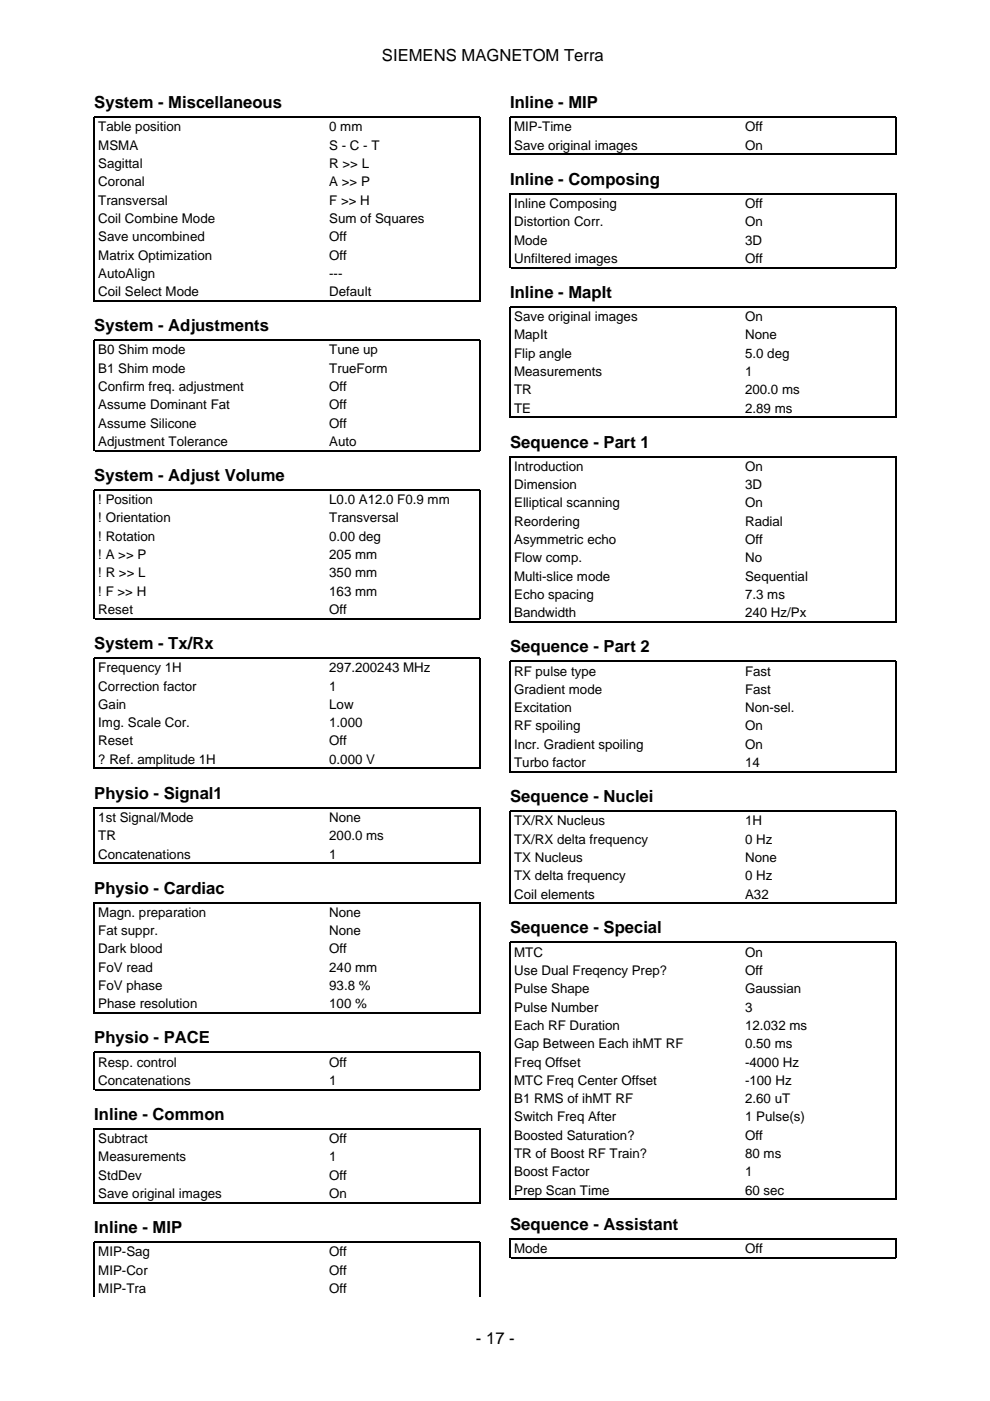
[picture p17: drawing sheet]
<svg xmlns="http://www.w3.org/2000/svg" width="210mm" height="297mm" viewBox="0 0 210 297" stroke-linecap="round" stroke-linejoin="round" font-family="sans-serif">
<defs><g id="words">
<g font-size="3.5">
<text x="81" y="12.9">SIEMENS MAGNETOM Terra</text>
<text x="20" y="22.9">System - Miscellaneous</text>
<text x="108.2" y="22.9">Inline - MIP</text>
<text x="108.2" y="39.2">Inline - Composing</text>
<text x="108.2" y="63.1">Inline - MapIt</text>
<text x="20" y="70.2">System - Adjustments</text>
<text x="108.2" y="94.9">Sequence - Part 1</text>
<text x="20" y="102">System - Adjust Volume</text>
<text x="20" y="137.6">System - Tx/Rx</text>
<text x="108.2" y="138.3">Sequence - Part 2</text>
<text x="20" y="169.3">Physio - Signal1</text>
<text x="108.2" y="170">Sequence - Nuclei</text>
<text x="20" y="189.4">Physio - Cardiac</text>
<text x="108.2" y="197.9">Sequence - Special</text>
<text x="20" y="221.2">Physio - PACE</text>
<text x="20" y="237.4">Inline - Common</text>
<text x="20" y="261.4">Inline - MIP</text>
<text x="108.2" y="260.7">Sequence - Assistant</text>
<text x="100.9" y="284.9">- 17 -</text>
</g>
<g font-size="2.8">
<text x="20.8" y="27.9">Table position</text>
<text x="69.8" y="27.9">0 mm</text>
<text x="109" y="27.9">MIP-Time</text>
<text x="158" y="27.9">Off</text>
<text x="20.8" y="31.7">MSMA</text>
<text x="20.8" y="35.6">Sagittal</text>
<text x="69.8" y="31.7">S - C - T</text>
<text x="69.8" y="35.6">R &gt;&gt; L</text>
<text x="109" y="31.7">Save original images</text>
<text x="158" y="31.7">On</text>
<text x="20.8" y="39.5">Coronal</text>
<text x="69.8" y="39.5">A &gt;&gt; P</text>
<text x="20.8" y="43.4">Transversal</text>
<text x="20.8" y="47.3">Coil Combine Mode</text>
<text x="69.8" y="43.4">F &gt;&gt; H</text>
<text x="69.8" y="47.3">Sum of Squares</text>
<text x="109" y="44.1">Inline Composing</text>
<text x="109" y="48">Distortion Corr.</text>
<text x="158" y="44.1">Off</text>
<text x="158" y="48">On</text>
<text x="20.8" y="51.2">Save uncombined</text>
<text x="69.8" y="51.2">Off</text>
<text x="109" y="51.9">Mode</text>
<text x="158" y="51.9">3D</text>
<text x="20.8" y="55">Matrix Optimization</text>
<text x="20.8" y="58.9">AutoAlign</text>
<text x="69.8" y="55">Off</text>
<text x="69.8" y="58.9">---</text>
<text x="109" y="55.7">Unfiltered images</text>
<text x="158" y="55.7">Off</text>
<text x="20.8" y="62.8">Coil Select Mode</text>
<text x="69.8" y="62.8">Default</text>
<text x="109" y="68.1">Save original images</text>
<text x="109" y="72">MapIt</text>
<text x="158" y="68.1">On</text>
<text x="158" y="72">None</text>
<text x="20.8" y="75.1">B0 Shim mode</text>
<text x="69.8" y="75.1">Tune up</text>
<text x="109" y="75.8">Flip angle</text>
<text x="158" y="75.8">5.0 deg</text>
<text x="20.8" y="79">B1 Shim mode</text>
<text x="20.8" y="82.9">Confirm freq. adjustment</text>
<text x="69.8" y="79">TrueForm</text>
<text x="69.8" y="82.9">Off</text>
<text x="109" y="79.7">Measurements</text>
<text x="109" y="83.6">TR</text>
<text x="158" y="79.7">1</text>
<text x="158" y="83.6">200.0 ms</text>
<text x="20.8" y="86.8">Assume Dominant Fat</text>
<text x="69.8" y="86.8">Off</text>
<text x="109" y="87.5">TE</text>
<text x="158" y="87.5">2.89 ms</text>
<text x="20.8" y="90.7">Assume Silicone</text>
<text x="20.8" y="94.5">Adjustment Tolerance</text>
<text x="69.8" y="90.7">Off</text>
<text x="69.8" y="94.5">Auto</text>
<text x="109" y="99.8">Introduction</text>
<text x="158" y="99.8">On</text>
<text x="20.8" y="106.9">! Position</text>
<text x="69.8" y="106.9">L0.0 A12.0 F0.9 mm</text>
<text x="109" y="103.7">Dimension</text>
<text x="109" y="107.6">Elliptical scanning</text>
<text x="158" y="103.7">3D</text>
<text x="158" y="107.6">On</text>
<text x="20.8" y="110.8">! Orientation</text>
<text x="69.8" y="110.8">Transversal</text>
<text x="109" y="111.5">Reordering</text>
<text x="158" y="111.5">Radial</text>
<text x="20.8" y="114.7">! Rotation</text>
<text x="20.8" y="118.5">! A &gt;&gt; P</text>
<text x="69.8" y="114.7">0.00 deg</text>
<text x="69.8" y="118.5">205 mm</text>
<text x="109" y="115.4">Asymmetric echo</text>
<text x="109" y="119.2">Flow comp.</text>
<text x="158" y="115.4">Off</text>
<text x="158" y="119.2">No</text>
<text x="20.8" y="122.4">! R &gt;&gt; L</text>
<text x="69.8" y="122.4">350 mm</text>
<text x="109" y="123.1">Multi-slice mode</text>
<text x="158" y="123.1">Sequential</text>
<text x="20.8" y="126.3">! F &gt;&gt; H</text>
<text x="20.8" y="130.2">Reset</text>
<text x="69.8" y="126.3">163 mm</text>
<text x="69.8" y="130.2">Off</text>
<text x="109" y="127">Echo spacing</text>
<text x="109" y="130.9">Bandwidth</text>
<text x="158" y="127">7.3 ms</text>
<text x="158" y="130.9">240 Hz/Px</text>
<text x="20.8" y="142.5">Frequency 1H</text>
<text x="69.8" y="142.5">297.200243 MHz</text>
<text x="109" y="143.2">RF pulse type</text>
<text x="158" y="143.2">Fast</text>
<text x="20.8" y="146.4">Correction factor</text>
<text x="69.8" y="146.4">1</text>
<text x="109" y="147.1">Gradient mode</text>
<text x="158" y="147.1">Fast</text>
<text x="20.8" y="150.3">Gain</text>
<text x="20.8" y="154.2">Img. Scale Cor.</text>
<text x="69.8" y="150.3">Low</text>
<text x="69.8" y="154.2">1.000</text>
<text x="109" y="151">Excitation</text>
<text x="109" y="154.9">RF spoiling</text>
<text x="158" y="151">Non-sel.</text>
<text x="158" y="154.9">On</text>
<text x="20.8" y="158">Reset</text>
<text x="20.8" y="161.9">? Ref. amplitude 1H</text>
<text x="69.8" y="158">Off</text>
<text x="69.8" y="161.9">0.000 V</text>
<text x="109" y="158.7">Incr. Gradient spoiling</text>
<text x="158" y="158.7">On</text>
<text x="109" y="162.6">Turbo factor</text>
<text x="158" y="162.6">14</text>
<text x="20.8" y="174.3">1st Signal/Mode</text>
<text x="20.8" y="178.2">TR</text>
<text x="69.8" y="174.3">None</text>
<text x="69.8" y="178.2">200.0 ms</text>
<text x="109" y="175">TX/RX Nucleus</text>
<text x="109" y="178.9">TX/RX delta frequency</text>
<text x="158" y="175">1H</text>
<text x="158" y="178.9">0 Hz</text>
<text x="20.8" y="182">Concatenations</text>
<text x="69.8" y="182">1</text>
<text x="109" y="182.7">TX Nucleus</text>
<text x="158" y="182.7">None</text>
<text x="109" y="186.6">TX delta frequency</text>
<text x="109" y="190.5">Coil elements</text>
<text x="158" y="186.6">0 Hz</text>
<text x="158" y="190.5">A32</text>
<text x="20.8" y="194.4">Magn. preparation</text>
<text x="69.8" y="194.4">None</text>
<text x="20.8" y="198.3">Fat suppr.</text>
<text x="20.8" y="202.1">Dark blood</text>
<text x="69.8" y="198.3">None</text>
<text x="69.8" y="202.1">Off</text>
<text x="109" y="202.8">MTC</text>
<text x="158" y="202.8">On</text>
<text x="20.8" y="206">FoV read</text>
<text x="20.8" y="209.9">FoV phase</text>
<text x="69.8" y="206">240 mm</text>
<text x="69.8" y="209.9">93.8 %</text>
<text x="109" y="206.7">Use Dual Freqency Prep?</text>
<text x="158" y="206.7">Off</text>
<text x="20.8" y="213.8">Phase resolution</text>
<text x="69.8" y="213.8">100 %</text>
<text x="109" y="210.6">Pulse Shape</text>
<text x="109" y="214.5">Pulse Number</text>
<text x="158" y="210.6">Gaussian</text>
<text x="158" y="214.5">3</text>
<text x="109" y="218.4">Each RF Duration</text>
<text x="158" y="218.4">12.032 ms</text>
<text x="20.8" y="226.1">Resp. control</text>
<text x="69.8" y="226.1">Off</text>
<text x="109" y="222.2">Gap Between Each ihMT RF</text>
<text x="109" y="226.1">Freq Offset</text>
<text x="158" y="222.2">0.50 ms</text>
<text x="158" y="226.1">-4000 Hz</text>
<text x="20.8" y="230">Concatenations</text>
<text x="69.8" y="230">1</text>
<text x="109" y="230">MTC Freq Center Offset</text>
<text x="109" y="233.9">B1 RMS of ihMT RF</text>
<text x="158" y="230">-100 Hz</text>
<text x="158" y="233.9">2.60 uT</text>
<text x="109" y="237.8">Switch Freq After</text>
<text x="158" y="237.8">1 Pulse(s)</text>
<text x="20.8" y="242.4">Subtract</text>
<text x="69.8" y="242.4">Off</text>
<text x="109" y="241.7">Boosted Saturation?</text>
<text x="109" y="245.5">TR of Boost RF Train?</text>
<text x="158" y="241.7">Off</text>
<text x="158" y="245.5">80 ms</text>
<text x="20.8" y="246.2">Measurements</text>
<text x="20.8" y="250.1">StdDev</text>
<text x="69.8" y="246.2">1</text>
<text x="69.8" y="250.1">Off</text>
<text x="109" y="249.4">Boost Factor</text>
<text x="158" y="249.4">1</text>
<text x="20.8" y="254">Save original images</text>
<text x="69.8" y="254">On</text>
<text x="109" y="253.3">Prep Scan Time</text>
<text x="158" y="253.3">60 sec</text>
<text x="20.8" y="266.3">MIP-Sag</text>
<text x="69.8" y="266.3">Off</text>
<text x="109" y="265.6">Mode</text>
<text x="158" y="265.6">Off</text>
<text x="20.8" y="270.2">MIP-Cor</text>
<text x="20.8" y="274.1">MIP-Tra</text>
<text x="69.8" y="270.2">Off</text>
<text x="69.8" y="274.1">Off</text>
</g>
</g></defs>
<g fill="none" stroke="#000" stroke-width=".26">
<path d="M108.2 32.9v-8.1h81.8v8.1M108.3 32.7h81.6M108.2 56.9v-15.8h81.8v15.8M108.3 56.7h81.6M20 63.9v-39.1h81.8v39.1M20.1 63.8h81.6M20 95.7v-23.6h81.8v23.6M20.1 95.5h81.6M108.2 88.6v-23.5h81.8v23.5M108.3 88.5h81.6M20 131.3v-27.4h81.8v27.4M20.1 131.2h81.6"/>
<path d="M108.2 132v-35.2h81.8v35.2M108.3 131.9h81.6M20 163v-23.5h81.8v23.5M20.1 162.9h81.6M108.2 163.8v-23.6h81.8v23.6M108.3 163.6h81.6M20 183.2v-12h81.8v12M20.1 183h81.6M108.2 191.6v-19.6h81.8v19.6M108.3 191.5h81.6M20 214.9v-23.5h81.8v23.5M20.1 214.8h81.6"/>
<path d="M20 231.1v-8h81.8v8M20.1 231h81.6M20 255.1v-15.8h81.8v15.8M20.1 255h81.6M108.2 254.4v-54.6h81.8v54.6M108.3 254.3h81.6M20 275v-11.7h81.8v11.7M108.2 266.8v-4.2h81.8v4.2M108.3 266.6h81.6"/>
</g>
<use href="#words"/>
</svg>
